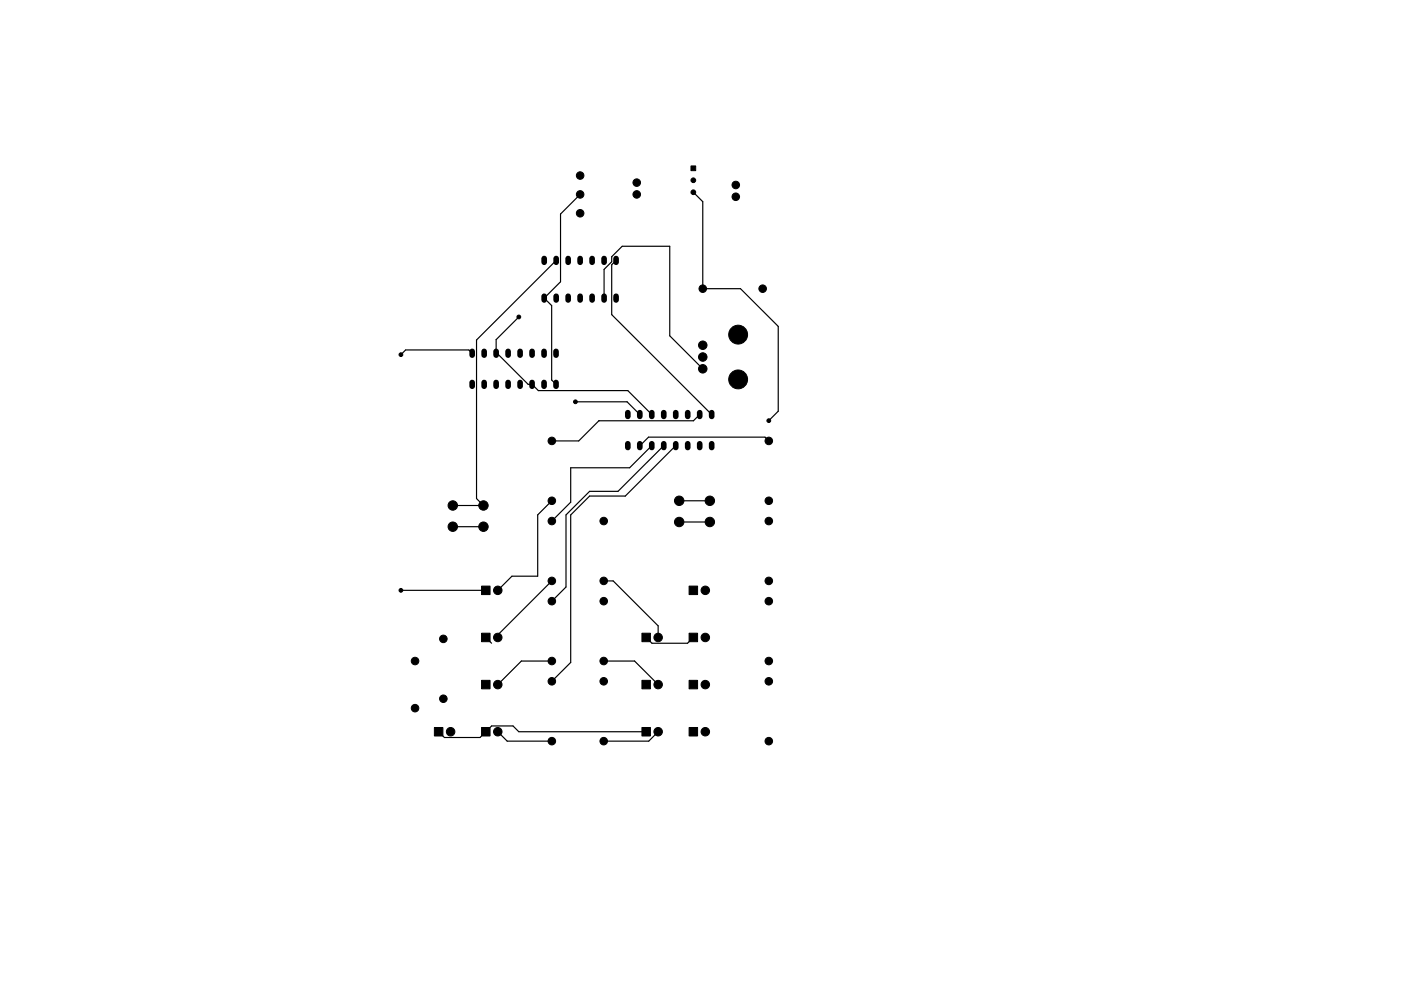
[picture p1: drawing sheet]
<svg xmlns="http://www.w3.org/2000/svg" width="297mm" height="210mm" viewBox="0 0 297 210" stroke-linecap="round" stroke-linejoin="round" font-family="sans-serif">
<g fill="none" stroke="#000" stroke-width="1.2">
<path d="M115.4 54.8v.8M117.9 54.8v.8M120.5 54.8v.8M123 54.8v.8M125.5 54.8v.8M128.1 54.8v.8M130.6 54.8v.8M100.1 74.5v.8M102.7 74.5v.8M105.2 74.5v.8M107.7 74.5v.8M110.3 74.5v.8"/>
<path d="M112.8 74.5v.8M115.4 74.5v.8M115.4 62.8v.8M117.9 74.5v.8M117.9 62.8v.8M120.5 62.8v.8M123 62.8v.8M125.5 62.8v.8M128.1 62.8v.8M130.6 62.8v.8M100.1 81.1v.8M102.7 81.1v.8"/>
<path d="M105.2 81.1v.8M107.7 81.1v.8M110.3 81.1v.8M112.8 81.1v.8M115.4 81.1v.8M117.9 81.1v.8M133.1 87.5v.8M133.1 94.1v.8M135.6 87.5v.8M135.6 94.1v.8M138.2 87.5v.8M138.2 94.1v.8"/>
<path d="M140.7 87.5v.8M140.7 94.1v.8M143.3 87.5v.8M143.3 94.1v.8M145.8 87.5v.8M145.8 94.1v.8M148.3 87.5v.8M148.3 94.1v.8M150.9 87.5v.8M150.9 94.1v.8"/>
</g>
<g fill="#000" stroke="#000" stroke-width=".21">
<path d="M146.5 35.2h1v1h-1zM102.1 124.3h1.8v1.8h-1.8zM102.1 134.3h1.8v1.8h-1.8zM136.1 134.3h1.8v1.8h-1.8zM146.1 124.3h1.8v1.8h-1.8zM146.1 134.3h1.8v1.8h-1.8zM92.1 154.3h1.8v1.8h-1.8zM102.1 144.3h1.8v1.8h-1.8zM102.1 154.3h1.8v1.8h-1.8zM136.1 144.3h1.8v1.8h-1.8zM136.1 154.3h1.8v1.8h-1.8zM146.1 144.3h1.8v1.8h-1.8z"/>
<path d="M146.1 154.3h1.8v1.8h-1.8z"/>
<circle cx="123" cy="37.2" r=".8"/>
<circle cx="135" cy="38.7" r=".8"/>
<circle cx="147" cy="38.2" r=".5"/>
<circle cx="156" cy="39.2" r=".8"/>
<circle cx="123" cy="45.2" r=".8"/>
<circle cx="123" cy="41.2" r=".8"/>
<circle cx="135" cy="41.2" r=".8"/>
<circle cx="147" cy="40.8" r=".5"/>
<circle cx="156" cy="41.7" r=".8"/>
<circle cx="85" cy="75.2" r=".4"/>
<circle cx="110" cy="67.2" r=".4"/>
<circle cx="110" cy="67.2" r=".13"/>
<circle cx="149" cy="75.7" r=".9"/>
<circle cx="149" cy="73.2" r=".9"/>
<circle cx="149" cy="78.2" r=".9"/>
<circle cx="149" cy="61.2" r=".8"/>
<circle cx="156.5" cy="71" r="2"/>
<circle cx="161.7" cy="61.2" r=".8"/>
<circle cx="117" cy="93.5" r=".8"/>
<circle cx="122" cy="85.2" r=".4"/>
<circle cx="156.5" cy="80.5" r="2"/>
<circle cx="163" cy="89.2" r=".4"/>
<circle cx="163" cy="89.2" r=".12"/>
<circle cx="163" cy="93.5" r=".8"/>
<circle cx="96" cy="107.2" r="1"/>
<circle cx="96" cy="111.7" r="1"/>
<circle cx="102.5" cy="107.2" r="1"/>
<circle cx="102.5" cy="111.7" r="1"/>
<circle cx="117" cy="106.2" r=".8"/>
<circle cx="117" cy="110.5" r=".8"/>
<circle cx="128" cy="110.5" r=".8"/>
<circle cx="144" cy="106.2" r="1"/>
<circle cx="144" cy="110.7" r="1"/>
<circle cx="150.5" cy="106.2" r="1"/>
<circle cx="150.5" cy="110.7" r="1"/>
<circle cx="163" cy="106.2" r=".8"/>
<circle cx="163" cy="110.5" r=".8"/>
<circle cx="85" cy="125.2" r=".4"/>
<circle cx="85" cy="125.2" r=".12"/>
<circle cx="94" cy="135.5" r=".8"/>
<circle cx="105.5" cy="125.2" r=".9"/>
<circle cx="105.5" cy="135.2" r=".9"/>
<circle cx="117" cy="127.5" r=".8"/>
<circle cx="117" cy="123.2" r=".8"/>
<circle cx="128" cy="127.5" r=".8"/>
<circle cx="128" cy="123.2" r=".8"/>
<circle cx="139.5" cy="135.2" r=".9"/>
<circle cx="149.5" cy="125.2" r=".9"/>
<circle cx="149.5" cy="135.2" r=".9"/>
<circle cx="163" cy="127.5" r=".8"/>
<circle cx="163" cy="123.2" r=".8"/>
<circle cx="88" cy="150.2" r=".8"/>
<circle cx="88" cy="140.2" r=".8"/>
<circle cx="94" cy="148.2" r=".8"/>
<circle cx="95.5" cy="155.2" r=".9"/>
<circle cx="105.5" cy="145.2" r=".9"/>
<circle cx="105.5" cy="155.2" r=".9"/>
<circle cx="117" cy="144.5" r=".8"/>
<circle cx="117" cy="157.2" r=".8"/>
<circle cx="117" cy="140.2" r=".8"/>
<circle cx="128" cy="144.5" r=".8"/>
<circle cx="128" cy="157.2" r=".8"/>
<circle cx="128" cy="140.2" r=".8"/>
<circle cx="139.5" cy="145.2" r=".9"/>
<circle cx="139.5" cy="155.2" r=".9"/>
<circle cx="149.5" cy="145.2" r=".9"/>
<circle cx="149.5" cy="155.2" r=".9"/>
<circle cx="163" cy="157.2" r=".8"/>
<circle cx="163" cy="144.5" r=".8"/>
<circle cx="163" cy="140.2" r=".8"/>
</g>
<g fill="none" stroke="#000" stroke-width=".25">
<path d="M117.9 55.2l-16.9 16.9v33.7l1.5 1.4h-6.5M123 41.2l-4.2 4.2v14.4l-3.4 3.4 1.6 1.6v15.8l.9 .9M130.6 55.2l-.9 1v10.6l21.2 21.1M147 40.8l2 2v18.4h8l8 8v18l-2 2M100.1 74.9l-.7-.7h-13.4l-1 1M110 67.2l-4.8 4.9v2.8h.2l6.6 6.6h.8l1.3 1.4h19l5.1 5M128.1 63.2v-6l1.6-1.7v-1l2.2-2.3h10.1v19l7 7M122 85.2h10.9l2.7 2.7M127 89.2l-4.3 4.3h-5.7M127 89.2v.1M138.2 94.5l-4.7 4.7h-12.5v7.3l-4 4M140.7 94.5l-9.7 9.7h-6l-5 5v15.3l-3 3"/>
<path d="M143.3 94.5l-10.7 10.7h-7.6l-4 4v31.3l-4 4M148.3 87.9l-1.3 1.4h-20M163 93.5l-.8-.8h-24.7l-1.9 1.8M96 111.7h6.5M117 106.2l-3 3v13h-5.5l-3 3M144 110.7h6.5M144 106.2h6.5M85 125.2h18M103 135.2l1.2 1.3M117 123.2l-11.5 11.5v.5M128 123.2h2l9.5 9.6v2.4M137 135.2l1.2 1.3h7.6l1.2-1.3"/>
<path d="M147 125.2h.7M93 155.2l1.2 1.3h7.6l2.4-2.5h4.6l1.2 1.2h27M105.5 155.2l2 2h9.5M117 140.2h-6.5l-5 5M128 140.2h6.5l5 5M139.5 155.2l-2 2h-9.5"/>
</g>
</svg>
